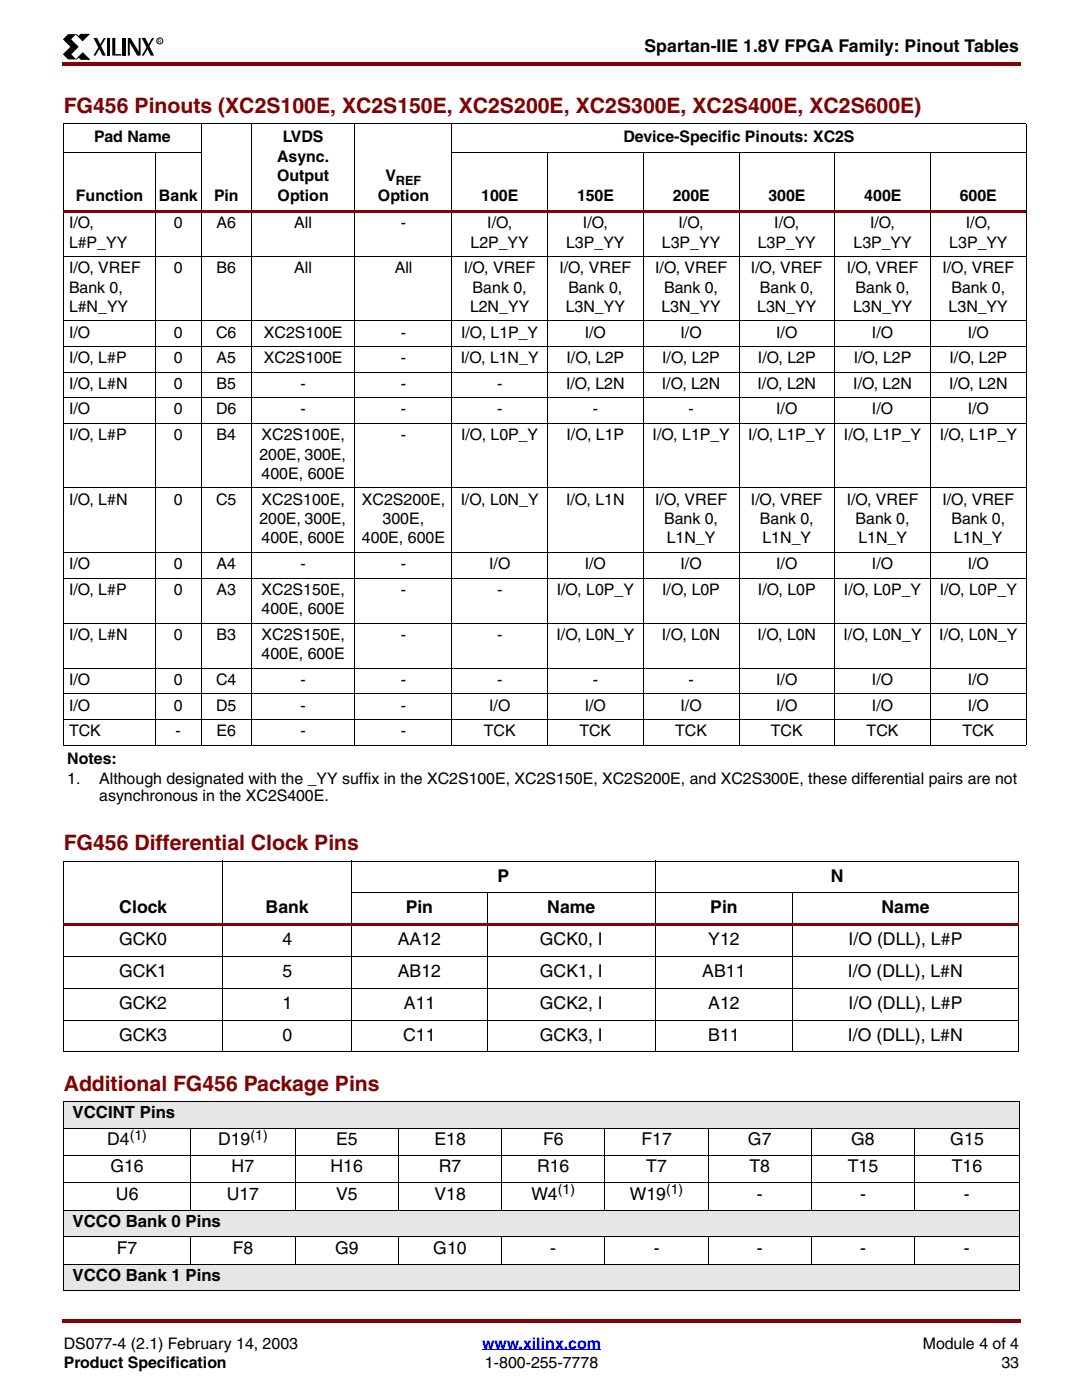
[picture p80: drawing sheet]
<svg xmlns="http://www.w3.org/2000/svg" width="216mm" height="279mm" viewBox="0 0 216 279" stroke-linecap="round" stroke-linejoin="round" font-family="sans-serif">
<defs><g id="words">
<g font-size="4.2" fill="#850000">
<text x="12.7" y="22.6">FG456 Pinouts (XC2S100E, XC2S150E, XC2S200E, XC2S300E, XC2S400E, XC2S600E)</text>
<text x="12.7" y="169.7">FG456 Differential Clock Pins</text>
<text x="12.7" y="217.7">Additional FG456 Package Pins</text>
</g>
<g font-size="3.5">
<text x="128.5" y="10.5">Spartan-IIE 1.8V FPGA Family: Pinout Tables</text>
<text x="99.2" y="175.9">P</text>
<text x="165.7" y="175.9">N</text>
<text x="23.8" y="182.3">Clock</text>
<text x="53" y="182.3">Bank</text>
<text x="80.9" y="182.3">Pin</text>
<text x="109.1" y="182.3">Name</text>
<text x="141.6" y="182.3">Pin</text>
<text x="175.8" y="182.3">Name</text>
<text x="23.7" y="188.6">GCK0</text>
<text x="56.3" y="188.6">4</text>
<text x="79.3" y="188.6">AA12</text>
<text x="107.7" y="188.6">GCK0, I</text>
<text x="141.2" y="188.6">Y12</text>
<text x="169.2" y="188.6">I/O (DLL), L#P</text>
<text x="23.7" y="195">GCK1</text>
<text x="56.3" y="195">5</text>
<text x="79.3" y="195">AB12</text>
<text x="107.7" y="195">GCK1, I</text>
<text x="140" y="195">AB11</text>
<text x="169.1" y="195">I/O (DLL), L#N</text>
<text x="23.7" y="201.3">GCK2</text>
<text x="56.3" y="201.3">1</text>
<text x="80.5" y="201.3">A11</text>
<text x="107.7" y="201.3">GCK2, I</text>
<text x="141.2" y="201.3">A12</text>
<text x="169.2" y="201.3">I/O (DLL), L#P</text>
<text x="23.7" y="207.7">GCK3</text>
<text x="56.3" y="207.7">0</text>
<text x="80.4" y="207.7">C11</text>
<text x="107.7" y="207.7">GCK3, I</text>
<text x="141.2" y="207.7">B11</text>
<text x="169.1" y="207.7">I/O (DLL), L#N</text>
<text x="21.4" y="228.5">D4</text>
<text x="22" y="234">G16</text>
<text x="43.5" y="228.5">D19</text>
<text x="46.2" y="234">H7</text>
<text x="65.9" y="234">H16</text>
<text x="67" y="228.5">E5</text>
<text x="86.6" y="228.5">E18</text>
<text x="87.5" y="234">R7</text>
<text x="107.1" y="234">R16</text>
<text x="108.3" y="228.5">F6</text>
<text x="127.9" y="228.5">F17</text>
<text x="128.9" y="234">T7</text>
<text x="149.1" y="228.5">G7</text>
<text x="149.4" y="234">T8</text>
<text x="169" y="234">T15</text>
<text x="169.7" y="228.5">G8</text>
<text x="189.5" y="228.5">G15</text>
<text x="189.8" y="234">T16</text>
<text x="23.1" y="239.4">U6</text>
<text x="45.2" y="239.4">U17</text>
<text x="67" y="239.4">V5</text>
<text x="86.6" y="239.4">V18</text>
<text x="106" y="239.4">W4</text>
<text x="125.6" y="239.4">W19</text>
<text x="150.9" y="239.4">-</text>
<text x="171.5" y="239.4">-</text>
<text x="192.2" y="239.4">-</text>
<text x="23.3" y="250.2">F7</text>
<text x="46.4" y="250.2">F8</text>
<text x="66.8" y="250.2">G9</text>
<text x="86.4" y="250.2">G10</text>
<text x="109.7" y="250.2">-</text>
<text x="130.3" y="250.2">-</text>
<text x="150.9" y="250.2">-</text>
<text x="171.5" y="250.2">-</text>
<text x="192.2" y="250.2">-</text>
</g>
<g font-size="3.3">
<text x="14.5" y="223.1">VCCINT Pins</text>
<text x="14.5" y="244.8">VCCO Bank 0 Pins</text>
<text x="14.5" y="255.6">VCCO Bank 1 Pins</text>
</g>
<g font-size="3.2">
<text x="18.8" y="28.4">Pad Name</text>
<text x="56.4" y="28.4">LVDS</text>
<text x="124.3" y="28.4">Device-Specific Pinouts: XC2S</text>
<text x="55.2" y="32.3">Async.</text>
<text x="15.1" y="40">Function</text>
<text x="31.7" y="40">Bank</text>
<text x="42.7" y="40">Pin</text>
<text x="55.2" y="36.2">Output</text>
<text x="55.3" y="40">Option</text>
<text x="75.4" y="40">Option</text>
<text x="76.8" y="36.2">V</text>
<text x="96" y="40">100E</text>
<text x="115.1" y="40">150E</text>
<text x="134.1" y="40">200E</text>
<text x="153.2" y="40">300E</text>
<text x="172.3" y="40">400E</text>
<text x="191.4" y="40">600E</text>
<text x="13.8" y="45.5">I/O,</text>
<text x="34.7" y="45.5">0</text>
<text x="43.2" y="45.5">A6</text>
<text x="58.7" y="45.5">All</text>
<text x="79.9" y="45.5">-</text>
<text x="97.2" y="45.5">I/O,</text>
<text x="116.2" y="45.5">I/O,</text>
<text x="135.3" y="45.5">I/O,</text>
<text x="154.4" y="45.5">I/O,</text>
<text x="173.5" y="45.5">I/O,</text>
<text x="192.6" y="45.5">I/O,</text>
<text x="13.8" y="49.4">L#P_YY</text>
<text x="93.8" y="49.4">L2P_YY</text>
<text x="112.9" y="49.4">L3P_YY</text>
<text x="132" y="49.4">L3P_YY</text>
<text x="151.1" y="49.4">L3P_YY</text>
<text x="170.2" y="49.4">L3P_YY</text>
<text x="189.3" y="49.4">L3P_YY</text>
<text x="13.8" y="54.5">I/O, VREF</text>
<text x="13.8" y="58.4">Bank 0,</text>
<text x="34.7" y="54.5">0</text>
<text x="43.2" y="54.5">B6</text>
<text x="58.7" y="54.5">All</text>
<text x="78.7" y="54.5">All</text>
<text x="92.5" y="54.5">I/O, VREF</text>
<text x="94.2" y="58.4">Bank 0,</text>
<text x="111.5" y="54.5">I/O, VREF</text>
<text x="113.3" y="58.4">Bank 0,</text>
<text x="130.6" y="54.5">I/O, VREF</text>
<text x="132.4" y="58.4">Bank 0,</text>
<text x="149.7" y="54.5">I/O, VREF</text>
<text x="151.5" y="58.4">Bank 0,</text>
<text x="168.8" y="54.5">I/O, VREF</text>
<text x="170.6" y="58.4">Bank 0,</text>
<text x="187.9" y="54.5">I/O, VREF</text>
<text x="189.7" y="58.4">Bank 0,</text>
<text x="13.8" y="62.3">L#N_YY</text>
<text x="93.7" y="62.3">L2N_YY</text>
<text x="112.8" y="62.3">L3N_YY</text>
<text x="131.9" y="62.3">L3N_YY</text>
<text x="151" y="62.3">L3N_YY</text>
<text x="170.1" y="62.3">L3N_YY</text>
<text x="189.1" y="62.3">L3N_YY</text>
<text x="13.8" y="67.4">I/O</text>
<text x="34.7" y="67.4">0</text>
<text x="43.1" y="67.4">C6</text>
<text x="52.6" y="67.4">XC2S100E</text>
<text x="79.9" y="67.4">-</text>
<text x="91.9" y="67.4">I/O, L1P_Y</text>
<text x="116.6" y="67.4">I/O</text>
<text x="135.7" y="67.4">I/O</text>
<text x="154.8" y="67.4">I/O</text>
<text x="173.9" y="67.4">I/O</text>
<text x="193" y="67.4">I/O</text>
<text x="13.8" y="72.5">I/O, L#P</text>
<text x="13.8" y="77.6">I/O, L#N</text>
<text x="34.7" y="72.5">0</text>
<text x="34.7" y="77.6">0</text>
<text x="43.2" y="72.5">A5</text>
<text x="43.2" y="77.6">B5</text>
<text x="52.6" y="72.5">XC2S100E</text>
<text x="59.9" y="77.6">-</text>
<text x="79.9" y="72.5">-</text>
<text x="79.9" y="77.6">-</text>
<text x="91.9" y="72.5">I/O, L1N_Y</text>
<text x="99.1" y="77.6">-</text>
<text x="112.9" y="77.6">I/O, L2N</text>
<text x="112.9" y="72.5">I/O, L2P</text>
<text x="132" y="77.6">I/O, L2N</text>
<text x="132" y="72.5">I/O, L2P</text>
<text x="151" y="77.6">I/O, L2N</text>
<text x="151.1" y="72.5">I/O, L2P</text>
<text x="170.1" y="77.6">I/O, L2N</text>
<text x="170.2" y="72.5">I/O, L2P</text>
<text x="189.2" y="77.6">I/O, L2N</text>
<text x="189.3" y="72.5">I/O, L2P</text>
<text x="13.8" y="82.7">I/O</text>
<text x="34.7" y="82.7">0</text>
<text x="43.1" y="82.7">D6</text>
<text x="59.9" y="82.7">-</text>
<text x="79.9" y="82.7">-</text>
<text x="99.1" y="82.7">-</text>
<text x="118.2" y="82.7">-</text>
<text x="137.3" y="82.7">-</text>
<text x="154.8" y="82.7">I/O</text>
<text x="173.9" y="82.7">I/O</text>
<text x="193" y="82.7">I/O</text>
<text x="13.8" y="87.8">I/O, L#P</text>
<text x="34.7" y="87.8">0</text>
<text x="43.2" y="87.8">B4</text>
<text x="52.2" y="87.8">XC2S100E,</text>
<text x="79.9" y="87.8">-</text>
<text x="91.9" y="87.8">I/O, L0P_Y</text>
<text x="112.9" y="87.8">I/O, L1P</text>
<text x="130.1" y="87.8">I/O, L1P_Y</text>
<text x="149.2" y="87.8">I/O, L1P_Y</text>
<text x="168.3" y="87.8">I/O, L1P_Y</text>
<text x="187.4" y="87.8">I/O, L1P_Y</text>
<text x="51.7" y="91.7">200E, 300E,</text>
<text x="52.2" y="95.6">400E, 600E</text>
<text x="13.8" y="100.7">I/O, L#N</text>
<text x="34.7" y="100.7">0</text>
<text x="43.1" y="100.7">C5</text>
<text x="52.2" y="100.7">XC2S100E,</text>
<text x="72.2" y="100.7">XC2S200E,</text>
<text x="91.9" y="100.7">I/O, L0N_Y</text>
<text x="112.9" y="100.7">I/O, L1N</text>
<text x="130.6" y="100.7">I/O, VREF</text>
<text x="149.7" y="100.7">I/O, VREF</text>
<text x="168.8" y="100.7">I/O, VREF</text>
<text x="187.9" y="100.7">I/O, VREF</text>
<text x="51.7" y="104.6">200E, 300E,</text>
<text x="76.3" y="104.6">300E,</text>
<text x="132.4" y="104.6">Bank 0,</text>
<text x="151.5" y="104.6">Bank 0,</text>
<text x="170.6" y="104.6">Bank 0,</text>
<text x="189.7" y="104.6">Bank 0,</text>
<text x="13.8" y="113.6">I/O</text>
<text x="34.7" y="113.6">0</text>
<text x="43.2" y="113.6">A4</text>
<text x="52.2" y="108.5">400E, 600E</text>
<text x="59.9" y="113.6">-</text>
<text x="72.1" y="108.5">400E, 600E</text>
<text x="79.9" y="113.6">-</text>
<text x="97.5" y="113.6">I/O</text>
<text x="116.6" y="113.6">I/O</text>
<text x="133" y="108.5">L1N_Y</text>
<text x="135.7" y="113.6">I/O</text>
<text x="152.1" y="108.5">L1N_Y</text>
<text x="154.8" y="113.6">I/O</text>
<text x="171.2" y="108.5">L1N_Y</text>
<text x="173.9" y="113.6">I/O</text>
<text x="190.2" y="108.5">L1N_Y</text>
<text x="193" y="113.6">I/O</text>
<text x="13.8" y="118.7">I/O, L#P</text>
<text x="34.7" y="118.7">0</text>
<text x="43.2" y="118.7">A3</text>
<text x="52.2" y="118.7">XC2S150E,</text>
<text x="79.9" y="118.7">-</text>
<text x="99.1" y="118.7">-</text>
<text x="111" y="118.7">I/O, L0P_Y</text>
<text x="132" y="118.7">I/O, L0P</text>
<text x="151.1" y="118.7">I/O, L0P</text>
<text x="168.3" y="118.7">I/O, L0P_Y</text>
<text x="187.4" y="118.7">I/O, L0P_Y</text>
<text x="52.2" y="122.6">400E, 600E</text>
<text x="13.8" y="127.7">I/O, L#N</text>
<text x="34.7" y="127.7">0</text>
<text x="43.2" y="127.7">B3</text>
<text x="52.2" y="127.7">XC2S150E,</text>
<text x="52.2" y="131.6">400E, 600E</text>
<text x="79.9" y="127.7">-</text>
<text x="99.1" y="127.7">-</text>
<text x="111" y="127.7">I/O, L0N_Y</text>
<text x="132" y="127.7">I/O, L0N</text>
<text x="151" y="127.7">I/O, L0N</text>
<text x="168.2" y="127.7">I/O, L0N_Y</text>
<text x="187.3" y="127.7">I/O, L0N_Y</text>
<text x="13.8" y="136.7">I/O</text>
<text x="34.7" y="136.7">0</text>
<text x="43.1" y="136.7">C4</text>
<text x="59.9" y="136.7">-</text>
<text x="79.9" y="136.7">-</text>
<text x="99.1" y="136.7">-</text>
<text x="118.2" y="136.7">-</text>
<text x="137.3" y="136.7">-</text>
<text x="154.8" y="136.7">I/O</text>
<text x="173.9" y="136.7">I/O</text>
<text x="193" y="136.7">I/O</text>
<text x="13.8" y="141.8">I/O</text>
<text x="34.7" y="141.8">0</text>
<text x="43.1" y="141.8">D5</text>
<text x="59.9" y="141.8">-</text>
<text x="79.9" y="141.8">-</text>
<text x="97.5" y="141.8">I/O</text>
<text x="116.6" y="141.8">I/O</text>
<text x="135.7" y="141.8">I/O</text>
<text x="154.8" y="141.8">I/O</text>
<text x="173.9" y="141.8">I/O</text>
<text x="193" y="141.8">I/O</text>
<text x="13.8" y="146.9">TCK</text>
<text x="35" y="146.9">-</text>
<text x="43.2" y="146.9">E6</text>
<text x="59.9" y="146.9">-</text>
<text x="79.9" y="146.9">-</text>
<text x="96.5" y="146.9">TCK</text>
<text x="115.5" y="146.9">TCK</text>
<text x="134.6" y="146.9">TCK</text>
<text x="153.7" y="146.9">TCK</text>
<text x="172.8" y="146.9">TCK</text>
<text x="191.9" y="146.9">TCK</text>
<text x="13.4" y="152.6">Notes:</text>
<text x="13.4" y="156.5">1.</text>
<text x="19.8" y="156.5">Although designated with the _YY suffix in the XC2S100E, XC2S150E, XC2S200E, and XC2S300E, these differential pairs are not</text>
<text x="19.8" y="159.9">asynchronous in the XC2S400E.</text>
<text x="12.7" y="269.2">DS077-4 (2.1) February 14, 2003</text>
<text x="184" y="269.2">Module 4 of 4</text>
<text x="12.7" y="273.1">Product Specification</text>
<text x="96.7" y="273.1">1-800-255-7778</text>
<text x="199.7" y="273.1">33</text>
</g>
<text font-size="3.2" fill="#00f" x="96.1" y="269.2">www.xilinx.com</text>
<g font-size="2.8">
<text x="25.9" y="227.5">(1)</text>
<text x="50" y="227.5">(1)</text>
<text x="111.3" y="238.4">(1)</text>
<text x="132.8" y="238.4">(1)</text>
</g>
<text font-size="2.5" x="79" y="37">REF</text>
<text font-size="1" x="31.5" y="8.5">R</text>
</g></defs>
<g fill="#850000">
<path d="M12.4 12.4h.3v.7h-.3z"/>
<path d="M12.7 12.4h190.8v.7h-190.8z"/>
</g>
<path d="M12.7 267h190.5v9.9h-190.5z" fill="#fff"/>
<path d="M96.1 269.4h23.7" fill="none" stroke="#00f" stroke-width=".2"/>
<g fill="#850000">
<path d="M12.4 263.2h.3v.7h-.3z"/>
<path d="M12.7 263.2h190.8v.7h-190.8z"/>
</g>
<path d="M12.4 6.7h20.2v5.2h-20.2z" fill="#fff"/>
<path d="M13.6 6.8h1.6l-1 1 1.5 1.5-1.5 1.5 1 1.1h-1.6l-1.1-1.1 1.5-1.5-1.5-1.5zM18.6 7.6h.8l1.7 3.5h-.7zM20.7 7.6h.4l-2 3.5h-.5zM21.3 7.6h.6v3.5h-.6zM22.4 7.6h.6v3.2h1.2v.3h-1.8zM24.5 7.6h.6v3.5h-.6zM25.5 7.6h.5l1.7 2.7v-2.7h.3v3.5h-.6l-1.5-2.5v2.5h-.4zM28.3 7.6h.7l1.7 3.5h-.6zM30.3 7.6h.4l-2 3.5h-.4z" fill="#000"/>
<path d="M15.2 6.8l.5 .5 .4-.5 1.6 .1-1.2 1.2zM15.7 11.4l-.5 .4 1.3-1.2 1.3 1.2h-1.7z" fill="#000" stroke="#000" stroke-width=".2"/>
<g fill="none" stroke="#000" stroke-width=".2">
<path d="M12.7 24.7h191.9M12.7 30.5h27.5M12.7 24.7v123.9M30.9 30.5v118.3M40.1 24.6v124.2M50.1 24.6v124.2M70.8 24.6v124.2M90 30.5h114.6M90.1 24.6v124.2M109.2 30.5v118.3M128.3 30.5v118.3M147.4 30.5v118.3"/>
<path d="M166.5 30.5v118.3M185.5 30.5v118.3M204.6 24.7v123.9"/>
<circle cx="31.9" cy="8.2" r=".6"/>
</g>
<path d="M12.7 41.9h191.9v.6h-191.9z" fill="#850000"/>
<g fill="none" stroke="#000" stroke-width=".2">
<path d="M12.7 51.1h191.9M12.7 64h191.9M12.7 69.1h191.9M12.7 74.3h191.9M12.7 79.4h191.9M12.7 84.5h191.9M12.7 97.4h191.9M12.7 110.2h191.9M12.7 115.4h191.9M12.7 124.3h191.9M12.7 133.3h191.9M12.7 138.5h191.9"/>
<path d="M12.7 143.6h191.9M12.7 148.7h191.9"/>
</g>
<g fill="#e6e6e6">
<path d="M12.7 219.8h190.5v5.3h-190.5z"/>
<path d="M12.7 241.5h190.5v5.3h-190.5z"/>
<path d="M12.7 252.3h190.5v5.3h-190.5z"/>
</g>
<path d="M12.7 171.8h190.5M12.7 171.9v38M44.4 171.8v38.2M70.1 178.2h133.1M70.1 171.8v38.2M97.2 178.1v31.9M130.7 171.8v38.2M158 178.1v31.9M203.1 171.9v38" fill="none" stroke="#000" stroke-width=".2"/>
<path d="M12.7 184.3h190.5v.5h-190.5z" fill="#850000"/>
<g fill="none" stroke="#000" stroke-width=".2">
<path d="M12.7 190.9h190.5M12.7 197.2h190.5M12.7 203.6h190.5M12.7 209.9h190.5M12.7 219.8h190.6M12.7 219.9v37.6M203.2 219.9v37.6M12.7 225.1h190.6M12.7 230.6h190.6M12.7 236.1h190.6M38 225.1v16.5M58.9 225.1v16.5"/>
<path d="M79.5 225.1v16.5M100 225.1v16.5M120.6 225.1v16.5M141.2 225.1v16.5M161.8 225.1v16.5M182.4 225.1v16.5M12.7 241.5h190.6M12.7 246.8h190.6M12.7 252.3h190.6M12.7 257.6h190.6M38 246.8v5.5M58.9 246.8v5.5"/>
<path d="M79.5 246.8v5.5M100 246.8v5.5M120.6 246.8v5.5M141.2 246.8v5.5M161.8 246.8v5.5M182.4 246.8v5.5"/>
</g>
<use href="#words"/>
</svg>
